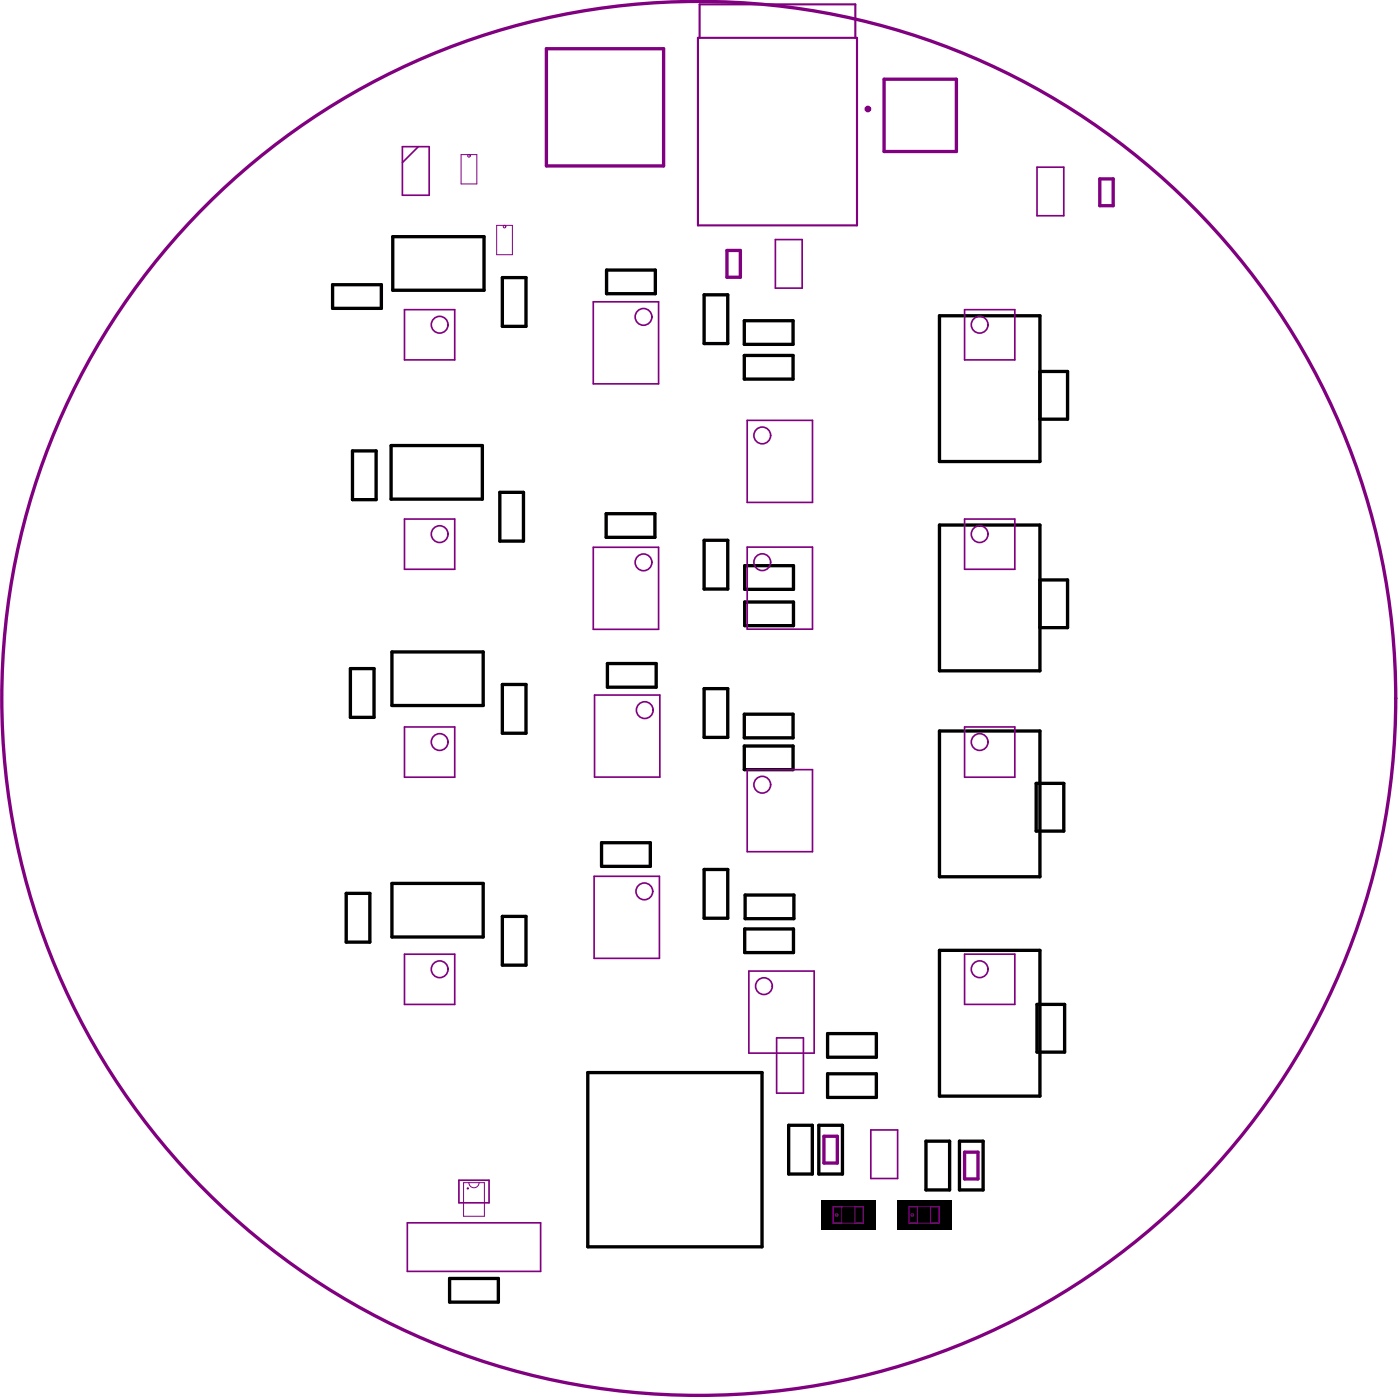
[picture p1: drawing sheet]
<svg xmlns="http://www.w3.org/2000/svg" width="139mm" height="139mm" viewBox="0 0 139 139" stroke-linecap="round" stroke-linejoin="round" font-family="sans-serif">
<path d="M81.5 119.2h5.4v2.9h-5.4zM89 119.2h5.5v2.9h-5.5z" fill="#000"/>
<g fill="none" stroke="#000" stroke-width=".33">
<path d="M33 28.3h4.9v2.3h-4.9zM39 23.5h9.1v5.3h-9.1zM49.9 27.6h2.3v4.8h-2.3zM60.2 26.8h4.9v2.4h-4.9zM69.9 29.3h2.4v4.8h-2.4zM73.9 31.8h4.8v2.4h-4.8zM73.9 35.3h4.8v2.3h-4.8zM93.3 31.3h9.9v14.5h-9.9zM103.2 36.9h2.8v4.7h-2.8M35 44.8h2.3v4.8h-2.3zM38.8 44.2h9.1v5.4h-9.1zM49.6 48.9h2.4v4.8h-2.4z"/>
<path d="M60.2 51h4.8v2.3h-4.8zM69.9 53.6h2.4v4.9h-2.4zM73.9 56.2h4.9v2.3h-4.9zM73.9 59.8h4.9v2.3h-4.9zM93.3 52.1h9.9v14.5h-9.9zM103.2 57.6h2.8v4.7h-2.8M34.8 66.4h2.3v4.8h-2.3zM38.9 64.7h9.1v5.3h-9.1zM49.9 68h2.3v4.8h-2.3zM60.3 65.9h4.8v2.3h-4.8zM69.9 68.4h2.4v4.8h-2.4zM73.9 70.9h4.8v2.4h-4.8z"/>
<path d="M73.9 74.1h4.8v2.3h-4.8zM93.3 72.6h9.9v14.4h-9.9zM102.9 77.8h2.7v4.7h-2.7zM34.4 88.7h2.3v4.8h-2.3zM38.9 87.7h9.1v5.3h-9.1zM49.9 91h2.3v4.8h-2.3zM59.7 83.7h4.9v2.3h-4.9zM69.9 86.3h2.4v4.9h-2.4zM73.9 92.2h4.9v2.4h-4.9zM74 88.9h4.8v2.3h-4.8zM93.3 94.4h9.9v14.4h-9.9zM103 99.7h2.7v4.8h-2.7z"/>
<path d="M58.4 106.5h17.3v17.3h-17.3zM78.3 111.7h2.3v4.9h-2.3zM81.3 111.7h2.3v4.9h-2.3zM82.2 102.6h4.8v2.4h-4.8zM82.2 106.6h4.8v2.4h-4.8zM91.9 113.3h2.4v4.8h-2.4zM95.3 113.3h2.3v4.8h-2.3zM44.6 126.9h4.9v2.4h-4.9z"/>
</g>
<g fill="none" stroke="#800080" stroke-width=".17">
<path d="M40 14.6h2.6v4.8h-2.6zM41.5 14.6l-1.5 1.5M103 16.6h2.6v4.8h-2.6zM40.2 30.7h4.9v5h-4.9zM58.9 30h6.5v8.1h-6.5zM77 23.8h2.6v4.8h-2.6zM95.8 30.7h5v5h-5zM40.2 51.5h4.9v5h-4.9zM58.9 54.3h6.5v8.2h-6.5zM74.2 54.3h6.5v8.2h-6.5zM74.2 41.7h6.5v8.2h-6.5zM95.8 51.5h5v5h-5z"/>
<path d="M40.2 72.2h4.9v5h-4.9zM59 69h6.5v8.2h-6.5zM74.2 76.4h6.5v8.2h-6.5zM95.8 72.2h5v5h-5zM40.2 94.7h4.9v5h-4.9zM59 87h6.5v8.1h-6.5zM74.3 96.4h6.5v8.2h-6.5zM95.8 94.7h5v5h-5zM45.6 117.2h3v2.2h-3zM77.1 103h2.7v5.5h-2.7zM86.5 112.2h2.6v4.8h-2.6zM40.4 121.4h13.3v4.8h-13.3z"/>
<circle cx="43.6" cy="32.2" r=".83"/>
<circle cx="63.9" cy="31.5" r=".83"/>
<circle cx="97.3" cy="32.2" r=".83"/>
<circle cx="43.6" cy="53" r=".83"/>
<circle cx="63.9" cy="55.8" r=".83"/>
<circle cx="75.7" cy="55.8" r=".83"/>
<circle cx="75.7" cy="43.2" r=".83"/>
<circle cx="97.3" cy="53" r=".83"/>
<circle cx="43.6" cy="73.7" r=".83"/>
<circle cx="64" cy="70.5" r=".83"/>
<circle cx="75.7" cy="77.9" r=".83"/>
<circle cx="97.3" cy="73.7" r=".83"/>
<circle cx="43.6" cy="96.2" r=".83"/>
<circle cx="64" cy="88.5" r=".83"/>
<circle cx="75.8" cy="97.9" r=".83"/>
<circle cx="97.3" cy="96.2" r=".83"/>
</g>
<g fill="none" stroke="#800080" stroke-width=".33">
<path d="M54.2 4.8h11.7v11.7h-11.7zM87.8 7.9h7.2v7.1h-7.2zM109.2 17.8h1.3v2.6h-1.3zM72.2 24.9h1.3v2.6h-1.3zM81.8 112.8h1.3v2.7h-1.3zM95.8 114.4h1.3v2.6h-1.3z"/>
<circle cx="86.2" cy="10.8" r=".17"/>
<circle cx="69.4" cy="69.3" r="69.2"/>
</g>
<g fill="none" stroke="#800080" stroke-width=".1">
<path d="M45.8 15.3h1.5v3h-1.5zM49.3 22.4h1.6v2.9h-1.6zM46 117.4h2.1v3.4h-2.1zM46.6 117.4a.51 .51 0 0 0 .5 .5 .51 .51 0 0 0 .5-.5M82.7 119.8h3v1.6h-3zM83.6 119.8v1.6M84.9 119.8v1.6M90.2 119.8h3v1.6h-3zM91.1 119.8v1.6M92.4 119.8v1.6"/>
<circle cx="46.6" cy="15.5" r=".13"/>
<circle cx="50.1" cy="22.5" r=".13"/>
<circle cx="46.4" cy="118" r=".06"/>
<circle cx="83.1" cy="120.6" r=".13"/>
<circle cx="90.6" cy="120.6" r=".13"/>
</g>
<path d="M69.3 3.8h15.8v18.6h-15.8zM69.5 3.8v-3.4h15.4v3.4" fill="none" stroke="#800080" stroke-width=".21"/>
</svg>
